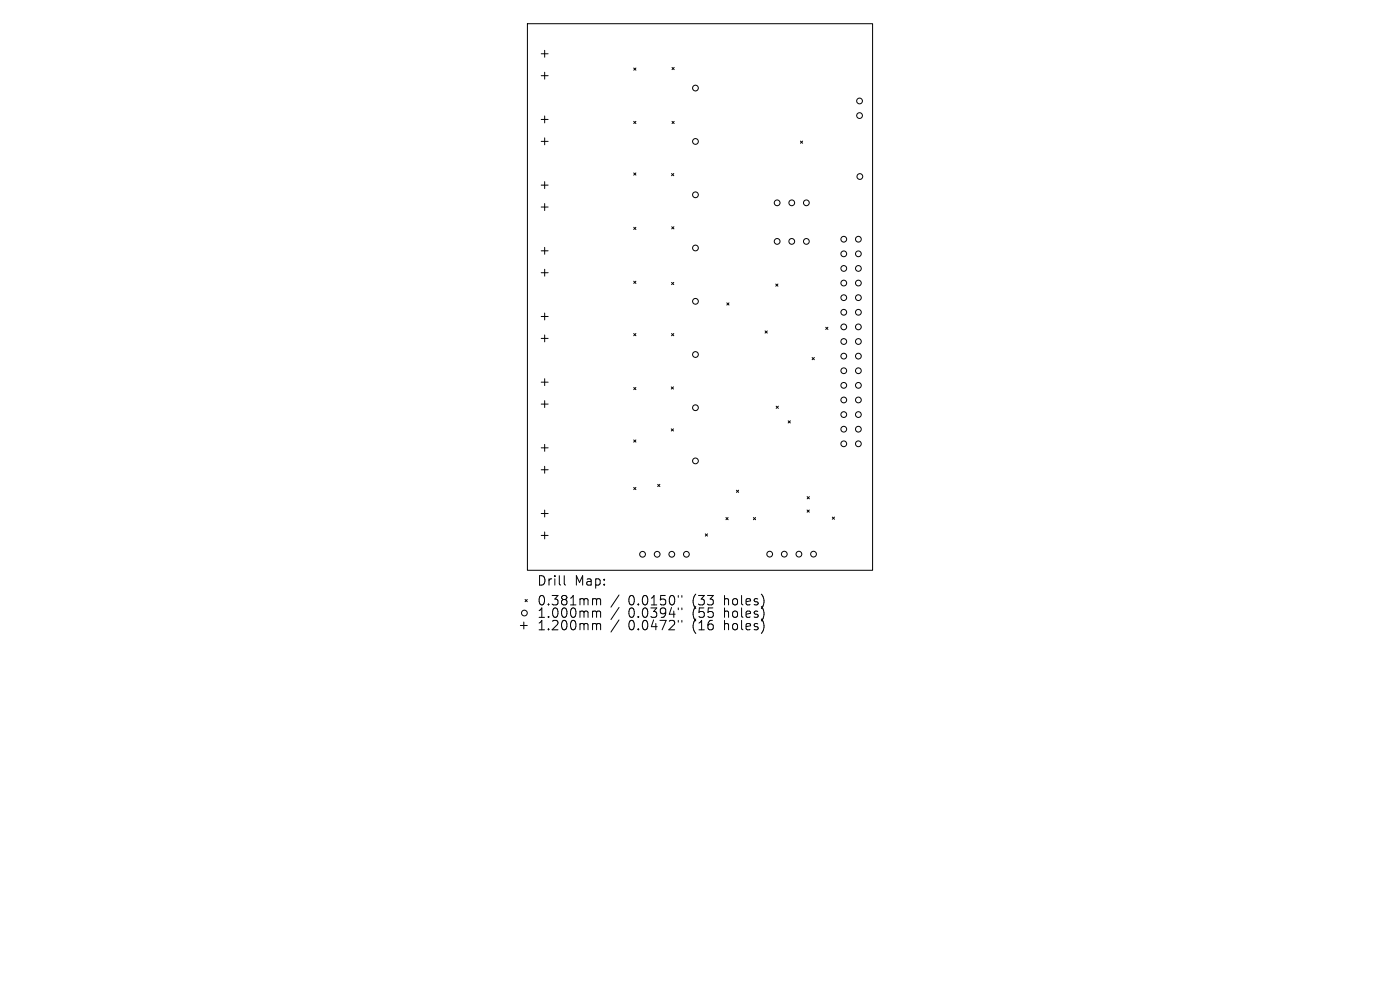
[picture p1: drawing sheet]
<svg xmlns="http://www.w3.org/2000/svg" width="297mm" height="210mm" viewBox="0 0 297 210" stroke-linecap="round" stroke-linejoin="round" font-family="sans-serif">
<defs><g id="words">
<g font-size="2.8">
<text x="113.9" y="124.5">Drill</text>
<text x="121.9" y="124.5">Map:</text>
<text x="113.9" y="128.7">0.381mm</text>
<text x="113.9" y="131.3">1.000mm</text>
<text x="133.3" y="128.7">0.0150&quot;</text>
<text x="133.3" y="131.3">0.0394&quot;</text>
<text x="147" y="128.7">(33</text>
<text x="147" y="131.3">(55</text>
<text x="153.9" y="128.7">holes)</text>
<text x="153.9" y="131.3">holes)</text>
<text x="113.9" y="134">1.200mm</text>
<text x="133.3" y="134">0.0472&quot;</text>
<text x="147" y="134">(16</text>
<text x="153.9" y="134">holes)</text>
</g>
</g></defs>
<g fill="none" stroke="#000" stroke-width=".21">
<path d="M111.9 5h73.2v116h-73.2zM114.8 11.4h1.5M114.8 16.1h1.5M115.5 10.7v1.4M115.5 15.3v1.5M134.4 14.4l.5 .5M134.9 14.4l-.5 .5M142.6 14.3l.4 .5M143 14.3l-.4 .5M114.8 25.3h1.5M114.8 30h1.5M114.8 39.3h1.5"/>
<path d="M115.5 24.6v1.5M115.5 29.3v1.4M115.5 38.5v1.5M134.4 25.7l.5 .5M134.4 36.7l.5 .4M134.9 25.7l-.5 .5M134.9 36.7l-.5 .4M142.5 36.8l.4 .5M142.6 25.7l.4 .5M142.9 36.8l-.4 .5M143 25.7l-.4 .5M169.8 29.9l.5 .5"/>
<path d="M170.3 29.9l-.5 .5M114.8 43.9h1.5M114.8 53.2h1.5M114.8 57.9h1.5M115.5 43.2v1.5M115.5 52.5v1.4M115.5 57.1v1.5M134.4 48.2l.5 .5M134.4 59.7l.5 .4M134.9 48.2l-.5 .5M134.9 59.7l-.5 .4M142.5 59.9l.4 .5"/>
<path d="M142.5 48.1l.5 .5M142.9 59.9l-.4 .5M143 48.1l-.5 .5M114.8 67.1h1.5M114.8 71.8h1.5M115.5 66.4v1.5M115.5 71.1v1.4M134.4 70.8l.5 .4M134.9 70.8l-.5 .4M142.5 70.8l.4 .4M142.9 70.8l-.4 .4M154.2 64.2l.5 .5"/>
<path d="M154.7 64.2l-.5 .5M162.3 70.2l.5 .5M162.8 70.2l-.5 .5M164.6 60.2l.4 .5M165 60.2l-.4 .5M172.3 75.8l.5 .5M172.8 75.8l-.5 .5M175.2 69.4l.4 .5M175.6 69.4l-.4 .5M114.8 81.1h1.5M114.8 85.7h1.5M114.8 95h1.5"/>
<path d="M114.8 99.6h1.5M115.5 80.3v1.5M115.5 85v1.4M115.5 94.3v1.4M115.5 98.9v1.5M134.4 82.2l.5 .5M134.4 93.3l.5 .5M134.9 82.2l-.5 .5M134.9 93.3l-.5 .5M142.4 82.1l.5 .4M142.4 91l.5 .4M142.9 82.1l-.5 .4"/>
<path d="M142.9 91l-.5 .4M164.7 86.2l.4 .4M165.1 86.2l-.4 .4M167.2 89.3l.5 .4M167.7 89.3l-.5 .4M114.8 108.9h1.5M114.8 113.6h1.5M115.5 108.2v1.5M115.5 112.8v1.5M134.4 103.4l.5 .5M134.9 103.4l-.5 .5M139.5 102.7l.5 .5"/>
<path d="M140 102.7l-.5 .5M149.6 113.3l.5 .4M150.1 113.3l-.5 .4M154 109.8l.5 .4M154.5 109.8l-.5 .4M156.2 104l.5 .5M156.7 104l-.5 .5M159.8 109.8l.5 .4M160.3 109.8l-.5 .4M171.2 108.2l.5 .5M171.2 105.4l.5 .4M171.7 108.2l-.5 .5"/>
<path d="M171.7 105.4l-.5 .4M176.6 109.7l.4 .5M177 109.7l-.4 .5M110.4 132.7h1.5M111.1 132v1.4M111.4 127.2l.5 .4M111.9 127.2l-.5 .4M119.7 122.1v1.7l.3 .3M126 127h.3l.3 .3M126 129.6l.5 .1 .1 .2M126 132.3h.3l.3 .3M126.6 127.3l.2-.3 .5 .1 .1 1.2"/>
<path d="M126.6 127.3v1M126.6 129.9v1.1M126.6 132.6v1M126.6 129.9l.2-.3 .5 .1 .1 1.3M126.6 132.6l.2-.3 .5 .1 .1 1.2M131.3 126.2l-1.7 2.6M131.3 128.9l-1.7 2.5M131.3 131.5l-1.7 2.6M143.9 126.3v.4M143.9 129v.3M143.9 131.6v.4M144.7 126.3v.4"/>
<path d="M144.7 129v.3M144.7 131.6v.4"/>
<circle cx="147.5" cy="18.7" r=".61"/>
<circle cx="147.5" cy="30" r=".61"/>
<circle cx="182.3" cy="24.5" r=".61"/>
<circle cx="182.3" cy="21.4" r=".61"/>
<circle cx="182.4" cy="37.4" r=".61"/>
<circle cx="147.5" cy="41.3" r=".61"/>
<circle cx="147.5" cy="52.6" r=".61"/>
<circle cx="164.9" cy="51.2" r=".61"/>
<circle cx="164.9" cy="43" r=".61"/>
<circle cx="168" cy="51.2" r=".61"/>
<circle cx="168" cy="43" r=".61"/>
<circle cx="171.1" cy="51.2" r=".61"/>
<circle cx="171.1" cy="43" r=".61"/>
<circle cx="179" cy="56.9" r=".61"/>
<circle cx="179" cy="53.8" r=".61"/>
<circle cx="179" cy="50.7" r=".61"/>
<circle cx="182.1" cy="56.9" r=".61"/>
<circle cx="182.1" cy="53.8" r=".61"/>
<circle cx="182.1" cy="50.7" r=".61"/>
<circle cx="147.5" cy="63.9" r=".61"/>
<circle cx="147.5" cy="75.2" r=".61"/>
<circle cx="179" cy="69.3" r=".61"/>
<circle cx="179" cy="75.5" r=".61"/>
<circle cx="179" cy="66.2" r=".61"/>
<circle cx="179" cy="72.4" r=".61"/>
<circle cx="179" cy="60" r=".61"/>
<circle cx="179" cy="63.1" r=".61"/>
<circle cx="179" cy="78.6" r=".61"/>
<circle cx="182.1" cy="69.3" r=".61"/>
<circle cx="182.1" cy="75.5" r=".61"/>
<circle cx="182.1" cy="66.2" r=".61"/>
<circle cx="182.1" cy="60" r=".61"/>
<circle cx="182.1" cy="72.4" r=".61"/>
<circle cx="182.1" cy="63.1" r=".61"/>
<circle cx="182.1" cy="78.6" r=".61"/>
<circle cx="147.5" cy="97.8" r=".61"/>
<circle cx="147.5" cy="86.5" r=".61"/>
<circle cx="179" cy="84.8" r=".61"/>
<circle cx="179" cy="81.7" r=".61"/>
<circle cx="179" cy="87.9" r=".61"/>
<circle cx="179" cy="94.1" r=".61"/>
<circle cx="179" cy="91" r=".61"/>
<circle cx="182.1" cy="84.8" r=".61"/>
<circle cx="182.1" cy="81.7" r=".61"/>
<circle cx="182.1" cy="87.9" r=".61"/>
<circle cx="182.1" cy="94.1" r=".61"/>
<circle cx="182.1" cy="91" r=".61"/>
<circle cx="136.3" cy="117.6" r=".61"/>
<circle cx="139.4" cy="117.6" r=".61"/>
<circle cx="142.5" cy="117.6" r=".61"/>
<circle cx="145.6" cy="117.6" r=".61"/>
<circle cx="163.3" cy="117.5" r=".61"/>
<circle cx="166.4" cy="117.5" r=".61"/>
<circle cx="169.5" cy="117.5" r=".61"/>
<circle cx="172.6" cy="117.5" r=".61"/>
<circle cx="111.2" cy="130" r=".61"/>
</g>
<use href="#words"/>
</svg>
